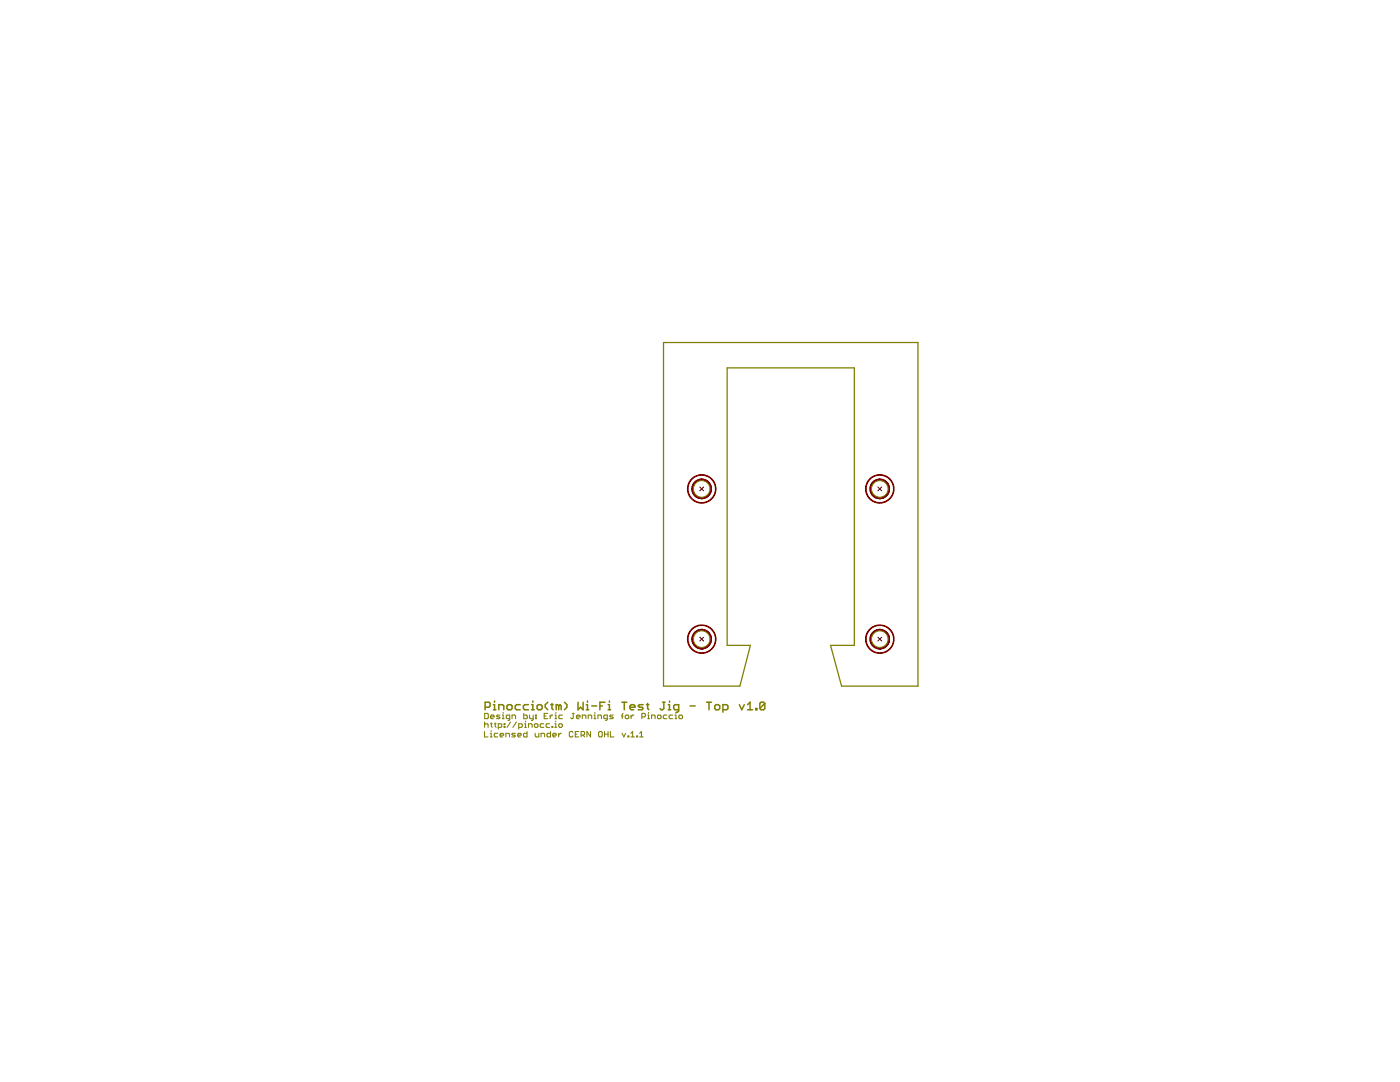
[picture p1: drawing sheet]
<svg xmlns="http://www.w3.org/2000/svg" width="279mm" height="216mm" viewBox="0 0 279 216" stroke-linecap="round" stroke-linejoin="round" font-family="sans-serif">
<g fill="#000080" stroke="#000080" stroke-width=".2">
<path d="M175.5 95.6a1.93 1.93 0 0 1 2 1.9 1.93 1.93 0 0 1-2 1.9 1.81 1.81 0 0 0 1.8-1.9 1.81 1.81 0 0 0-1.8-1.8z" fill-rule="evenodd"/>
<path d="M174.1 96.3l.9-.6 .6-.1 .1 .1a1.81 1.81 0 0 0-1.9 1.8 1.81 1.81 0 0 0 1.9 1.9 1.89 1.89 0 0 1-1.9-1 1.89 1.89 0 0 1 .3-2.1z" fill-rule="evenodd"/>
<path d="M139.9 95.7a1.9 1.9 0 0 1 2.1 1.8 1.9 1.9 0 0 1-2.1 1.9 1.81 1.81 0 0 0 1.9-1.9 1.81 1.81 0 0 0-1.9-1.8z" fill-rule="evenodd"/>
<path d="M138.5 96.3l1-.6 .6-.1v.1a1.81 1.81 0 0 0-1.8 1.8 1.81 1.81 0 0 0 1.8 1.9 1.89 1.89 0 0 1-1.8-1 1.89 1.89 0 0 1 .2-2.1z" fill-rule="evenodd"/>
<path d="M139.9 125.6a1.9 1.9 0 0 1 2.1 1.9 1.9 1.9 0 0 1-2.1 1.9v-.1a1.81 1.81 0 0 0 1.9-1.8 1.81 1.81 0 0 0-1.9-1.8z" fill-rule="evenodd"/>
<path d="M138.5 126.3l1-.6 .6-.1v.1a1.81 1.81 0 0 0-1.8 1.8 1.81 1.81 0 0 0 1.8 1.8v.1a1.9 1.9 0 0 1-1.8-1 1.9 1.9 0 0 1 .2-2.1z" fill-rule="evenodd"/>
<path d="M175.5 125.6a1.9 1.9 0 0 1 2 1.9 1.9 1.9 0 0 1-2 1.9v-.1a1.81 1.81 0 0 0 1.8-1.8 1.81 1.81 0 0 0-1.8-1.8z" fill-rule="evenodd"/>
<path d="M174.1 126.3l.9-.6 .6-.1 .1 .1a1.81 1.81 0 0 0-1.9 1.8 1.81 1.81 0 0 0 1.9 1.8v.1a1.9 1.9 0 0 1-1.9-1 1.9 1.9 0 0 1 .3-2.1z" fill-rule="evenodd"/>
</g>
<g fill="#800000" stroke="#800000" stroke-width=".2">
<path d="M175.5 95.6a1.93 1.93 0 0 1 2 1.9 1.93 1.93 0 0 1-2 1.9 1.81 1.81 0 0 0 1.8-1.9 1.81 1.81 0 0 0-1.8-1.8z" fill-rule="evenodd"/>
<path d="M174.1 96.3l.9-.6 .6-.1 .1 .1a1.81 1.81 0 0 0-1.9 1.8 1.81 1.81 0 0 0 1.9 1.9 1.89 1.89 0 0 1-1.9-1 1.89 1.89 0 0 1 .3-2.1z" fill-rule="evenodd"/>
<path d="M139.9 95.7a1.9 1.9 0 0 1 2.1 1.8 1.9 1.9 0 0 1-2.1 1.9 1.81 1.81 0 0 0 1.9-1.9 1.81 1.81 0 0 0-1.9-1.8z" fill-rule="evenodd"/>
<path d="M138.5 96.3l1-.6 .6-.1v.1a1.81 1.81 0 0 0-1.8 1.8 1.81 1.81 0 0 0 1.8 1.9 1.89 1.89 0 0 1-1.8-1 1.89 1.89 0 0 1 .2-2.1z" fill-rule="evenodd"/>
<path d="M139.9 125.6a1.9 1.9 0 0 1 2.1 1.9 1.9 1.9 0 0 1-2.1 1.9v-.1a1.81 1.81 0 0 0 1.9-1.8 1.81 1.81 0 0 0-1.9-1.8z" fill-rule="evenodd"/>
<path d="M138.5 126.3l1-.6 .6-.1v.1a1.81 1.81 0 0 0-1.8 1.8 1.81 1.81 0 0 0 1.8 1.8v.1a1.9 1.9 0 0 1-1.8-1 1.9 1.9 0 0 1 .2-2.1z" fill-rule="evenodd"/>
<path d="M175.5 125.6a1.9 1.9 0 0 1 2 1.9 1.9 1.9 0 0 1-2 1.9v-.1a1.81 1.81 0 0 0 1.8-1.8 1.81 1.81 0 0 0-1.8-1.8z" fill-rule="evenodd"/>
<path d="M174.1 126.3l.9-.6 .6-.1 .1 .1a1.81 1.81 0 0 0-1.9 1.8 1.81 1.81 0 0 0 1.9 1.8v.1a1.9 1.9 0 0 1-1.9-1 1.9 1.9 0 0 1 .3-2.1z" fill-rule="evenodd"/>
<path d="M173.7 95.4a2.86 2.86 0 0 1 4.4 .8 2.86 2.86 0 0 1-1.8 4.1 2.86 2.86 0 0 1-3.6-2.7h.1a2.73 2.73 0 0 1 4-2.5 2.73 2.73 0 0 1 .4 4.6 2.73 2.73 0 0 1-4.3-1.7l-.1-.4h-.1a2.96 2.96 0 0 1 1-2.2z" fill-rule="evenodd"/>
<path d="M138.2 95.4a2.86 2.86 0 0 1 4.4 .8 2.86 2.86 0 0 1-1.9 4.1 2.86 2.86 0 0 1-3.5-2.7h.1a2.73 2.73 0 0 1 4-2.5 2.73 2.73 0 0 1 .4 4.6 2.73 2.73 0 0 1-4.3-1.7l-.1-.4h-.1a2.96 2.96 0 0 1 1-2.2z" fill-rule="evenodd"/>
<path d="M138.2 125.4a2.86 2.86 0 0 1 4.4 .8 2.86 2.86 0 0 1-1.9 4.1 2.86 2.86 0 0 1-3.5-2.8h.1a2.73 2.73 0 0 1 4-2.4 2.73 2.73 0 0 1 .4 4.6 2.73 2.73 0 0 1-4.3-1.7l-.1-.5h-.1a2.88 2.88 0 0 1 1-2.1z" fill-rule="evenodd"/>
<path d="M173.7 125.4a2.86 2.86 0 0 1 4.4 .8 2.86 2.86 0 0 1-1.9 4.1 2.86 2.86 0 0 1-3.5-2.8h.1a2.73 2.73 0 0 1 4-2.4 2.73 2.73 0 0 1 .4 4.6 2.73 2.73 0 0 1-4.3-1.7l-.1-.5h-.1a2.88 2.88 0 0 1 1-2.1z" fill-rule="evenodd"/>
</g>
<g fill="none" stroke="#808000" stroke-width=".21">
<path d="M96.7 146v1h.7M96.7 144.1v1M96.7 144.6l.2-.2h.3l.2 .2v.5M96.7 142.3h.6l.2 .2v.7l-.2 .2h-.6zM97.9 147h.3M97.9 146.3h.1v.7M97.9 144.4h.3M97.9 143h.7l-.2-.3h-.3l-.2 .2v.3l.2 .2h.3M98 145.8v.2M98.1 144.3v.6l.1 .2M98.7 144.4h.3M98.8 144.3v.6l.2 .2"/>
<path d="M99.3 146.3h-.5l-.2 .2v.4l.2 .1h.5M99.4 145.1h.6l.1-.2v-.3l-.1-.2h-.6v1.1M99.8 142.7h-.5l-.2 .2 .7 .3-.2 .2h-.5M99.8 146.7h.7l-.2-.4h-.3l-.2 .2v.4l.2 .1h.3M100.2 143.4h.4M100.2 142.7h.2v.7M100.4 142.2v.1M100.6 144.4h.2v.2h-.2zM100.6 144.9h.2v.2h-.2zM101 147v-.7h.5l.2 .2v.5M101.7 143.4h-.5l-.2-.2v-.3l.2-.2h.5v.9l-.3 .2M101.9 144.1l-.7 1"/>
<path d="M102.2 143.4v-.7h.5l.2 .2v.5M102.8 146.3h-.5l-.2 .2 .2 .2h.4l.1 .2-.1 .1h-.6M103.1 144.1l-.7 1M103.3 146.7h.7l-.2-.4h-.3l-.2 .2v.4l.2 .1h.3M103.5 145.1h.6l.1-.2v-.3l-.1-.2h-.6v1.1M104.5 142.3v1.1h.6l.1-.2v-.3l-.1-.2h-.6M104.7 144.4h.2v.7M104.7 145.1h.4M104.9 143.9v.2M105.2 146v1h-.6l-.1-.1v-.4l.1-.2h.6M105.5 145.1v-.7h.5l.2 .2v.5M105.7 142.7v.5l.2 .2h.5"/>
<path d="M106.4 142.7v.9l-.4 .2M106.6 144.6l.2-.2h.4l.2 .2v.3l-.2 .2h-.4l-.2-.2zM106.8 146.3v.6l.2 .1h.5v-.7M106.9 143.2h.1v.2h-.1zM106.9 142.7h.1v.2h-.1zM108 147v-.7h.5l.2 .2v.5M108.5 144.4h-.5l-.2 .2v.3l.2 .2h.5M108.6 142.9h.4M109.3 142.3h-.7v1.1h.7M109.7 144.4h-.5l-.2 .2v.3l.2 .2h.5M109.8 142.7v.7M109.9 146v1h-.6l-.1-.1v-.4l.1-.2h.6"/>
<path d="M110.2 144.9h.1v.2h-.1zM110.3 146.7h.7l-.2-.4h-.3l-.2 .2v.4l.2 .1h.3M110.3 142.7h-.2l-.3 .3M110.7 144.4h.2v.7M110.7 145.1h.4M110.8 142.7h.1v.7M110.8 143.4h.3M110.9 143.9v.2M110.9 142.2v.1M111.5 146.3v.7M111.5 144.6l.2-.2h.3l.2 .2v.3l-.2 .2h-.3l-.2-.2zM112 146.3l-.5 .4"/>
<path d="M112.2 142.7h-.5l-.2 .2v.3l.2 .2h.5M114.2 142.3h.4M114.3 146.2l-.1-.2h-.4l-.2 .2v.7l.2 .1h.4l.1-.1M114.4 142.3v.9l-.2 .2-.3-.2M114.8 146.5h.3M115 143h.8l-.2-.3h-.4l-.2 .2v.3l.2 .2h.4M115.5 146h-.7v1h.7M116 146.7h.5l.2-.2v-.3l-.2-.2h-.5v1M116.2 143.4v-.7h.6l.1 .2v.5M116.3 146.7l.4 .3M117.4 143.4v-.7h.5l.2 .2v.5M117.9 146v1l-.8-1v1"/>
<path d="M118.6 143.4h.3M118.6 142.7h.1v.7M118.7 142.2v.1M119.3 143.4v-.7h.6l.1 .2v.5M119.5 146.2l.2-.2h.3l.2 .2v.7l-.2 .1h-.3l-.2-.1zM120.6 146.5h.7M120.6 146v1M121.2 143.4h-.5l-.2-.2v-.3l.2-.2h.5v.9l-.3 .2M121.3 146v1M121.8 146v1h.7M122.4 142.7h-.6l-.1 .2 .7 .3-.2 .2h-.5M124 142.9h.4"/>
<path d="M124.1 146.3l.4 .7 .4-.7M124.4 142.3l-.2 .2v.9M124.8 142.9l.2-.2h.3l.2 .2v.3l-.2 .2h-.3l-.2-.2zM125.3 146.9h.2v.1h-.2zM125.9 147h.7M125.9 146.3l.4-.3v1M125.9 142.7v.7M126.5 142.7h-.2l-.4 .3M127.1 146.9h.2v.1h-.2zM127.7 147h.7M127.7 146.3l.3-.3v1M128.1 143h.5l.2-.1v-.4l-.2-.2h-.5v1.1"/>
<path d="M129.3 143.4h.3M129.3 142.7h.1v.7M129.4 142.2v.1M130 143.4v-.7h.6l.1 .2v.5M131.4 142.7h.3l.2 .2v.3l-.2 .2h-.3l-.2-.2v-.3zM133.1 142.7h-.5l-.2 .2v.3l.2 .2h.5M134.3 142.7h-.6l-.2 .2v.3l.2 .2h.6M134.7 143.4h.4M134.7 142.7h.2v.7M134.9 142.2v.1M135.5 142.9l.2-.2h.3l.2 .2v.3l-.2 .2h-.3l-.2-.2z"/>
</g>
<g fill="none" stroke="#808000" stroke-width=".3">
<path d="M98.7 139.9v.2M106.3 139.9v.2M117.2 139.9v.2M121.6 139.9v.2M133.6 139.9v.2M96.8 141.1h.8l.2-.2v-.5l-.2-.3h-.8v1.5M98.5 140.6h.2v1M98.5 141.6h.5M99.5 141.6v-1h.8l.2 .3v.7M101.2 140.9l.2-.3h.5l.3 .3v.5l-.3 .2h-.5l-.2-.2zM103.8 140.6h-.7l-.3 .3v.5l.3 .2h.7M105.5 140.6h-.8l-.2 .3v.5l.2 .2h.8"/>
<path d="M106.1 140.6h.2v1M106.1 141.6h.5M107.4 140.6h.5l.3 .3v.5l-.3 .2h-.5l-.2-.2v-.5zM109.3 140.1l-.5 .5v.5l.5 .5M109.9 140.6h.5M110.2 140.4v1l.2 .2M111.5 140.9l-.2-.3h-.3v1M111.5 140.9v.7M111.5 140.9l.3-.3 .2 .3v.7M112.6 140.1l.5 .5v.5l-.5 .5M115.4 140.1v1.5l.5-.5 .5 .5v-1.5M117 140.6h.2v1"/>
<path d="M117 141.6h.5M118.1 140.9h1M119.7 140.9h.5M120.7 140.1h-1v1.5M121.4 140.6h.2v1M121.4 141.6h.5M124.1 140.1h1M124.6 140.1v1.5M125.7 141.1h1v-.2l-.2-.3h-.5l-.3 .3v.5l.3 .2h.5M128.4 140.6h-.8l-.2 .3 .2 .2h.5l.3 .3-.3 .2h-.7M129 140.6h.5M129.2 140.4v1l.3 .2"/>
<path d="M132.2 140.1h.5M132.5 140.1v1.3l-.3 .2h-.2l-.3-.2M133.4 140.6h.2v1M133.4 141.6h.5M135.4 141.6h-.7l-.2-.2v-.5l.2-.3h.7v1.3l-.2 .2h-.2M137.7 140.9h1M141 140.1h1M141.5 140.1v1.5M142.6 140.9l.3-.3h.5l.2 .3v.5l-.2 .2h-.5l-.3-.2zM144.3 141.6h.7l.3-.2v-.5l-.3-.3h-.7v1.5M147.6 140.6l.4 1 .5-1M149.2 141.6h1"/>
<path d="M149.2 140.6l.5-.5v1.5M150.8 141.4h.3v.2h-.3zM152.6 140.4l-.2-.3h-.5l-.3 .3v1M152.6 140.4v1l-.2 .2h-.5l-.3-.2M152.6 140.4l-1 1"/>
</g>
<path d="M139.7 97.2l.7 .7M140.4 97.2l-.7 .7M175.2 97.2l.8 .7M176 97.2l-.8 .7M139.7 127.1l.7 .8M140.4 127.1l-.7 .8M175.2 127.1l.8 .8M176 127.1l-.8 .8" fill="none" stroke="#000" stroke-width=".2"/>
<path d="M165.8 128.8h4.7v-55.4h-25.4v55.4h4.7l-2.1 8.1h-15.3v-68.6h50.8v68.6h-15.2l-2.2-8.1" fill="none" stroke="#808000" stroke-width=".25"/>
<g fill="none" stroke="#808000" stroke-width=".2">
<circle cx="140" cy="97.6" r="1.65"/>
<circle cx="175.6" cy="97.6" r="1.65"/>
<circle cx="140" cy="127.5" r="1.65"/>
<circle cx="175.6" cy="127.5" r="1.65"/>
</g>
</svg>
